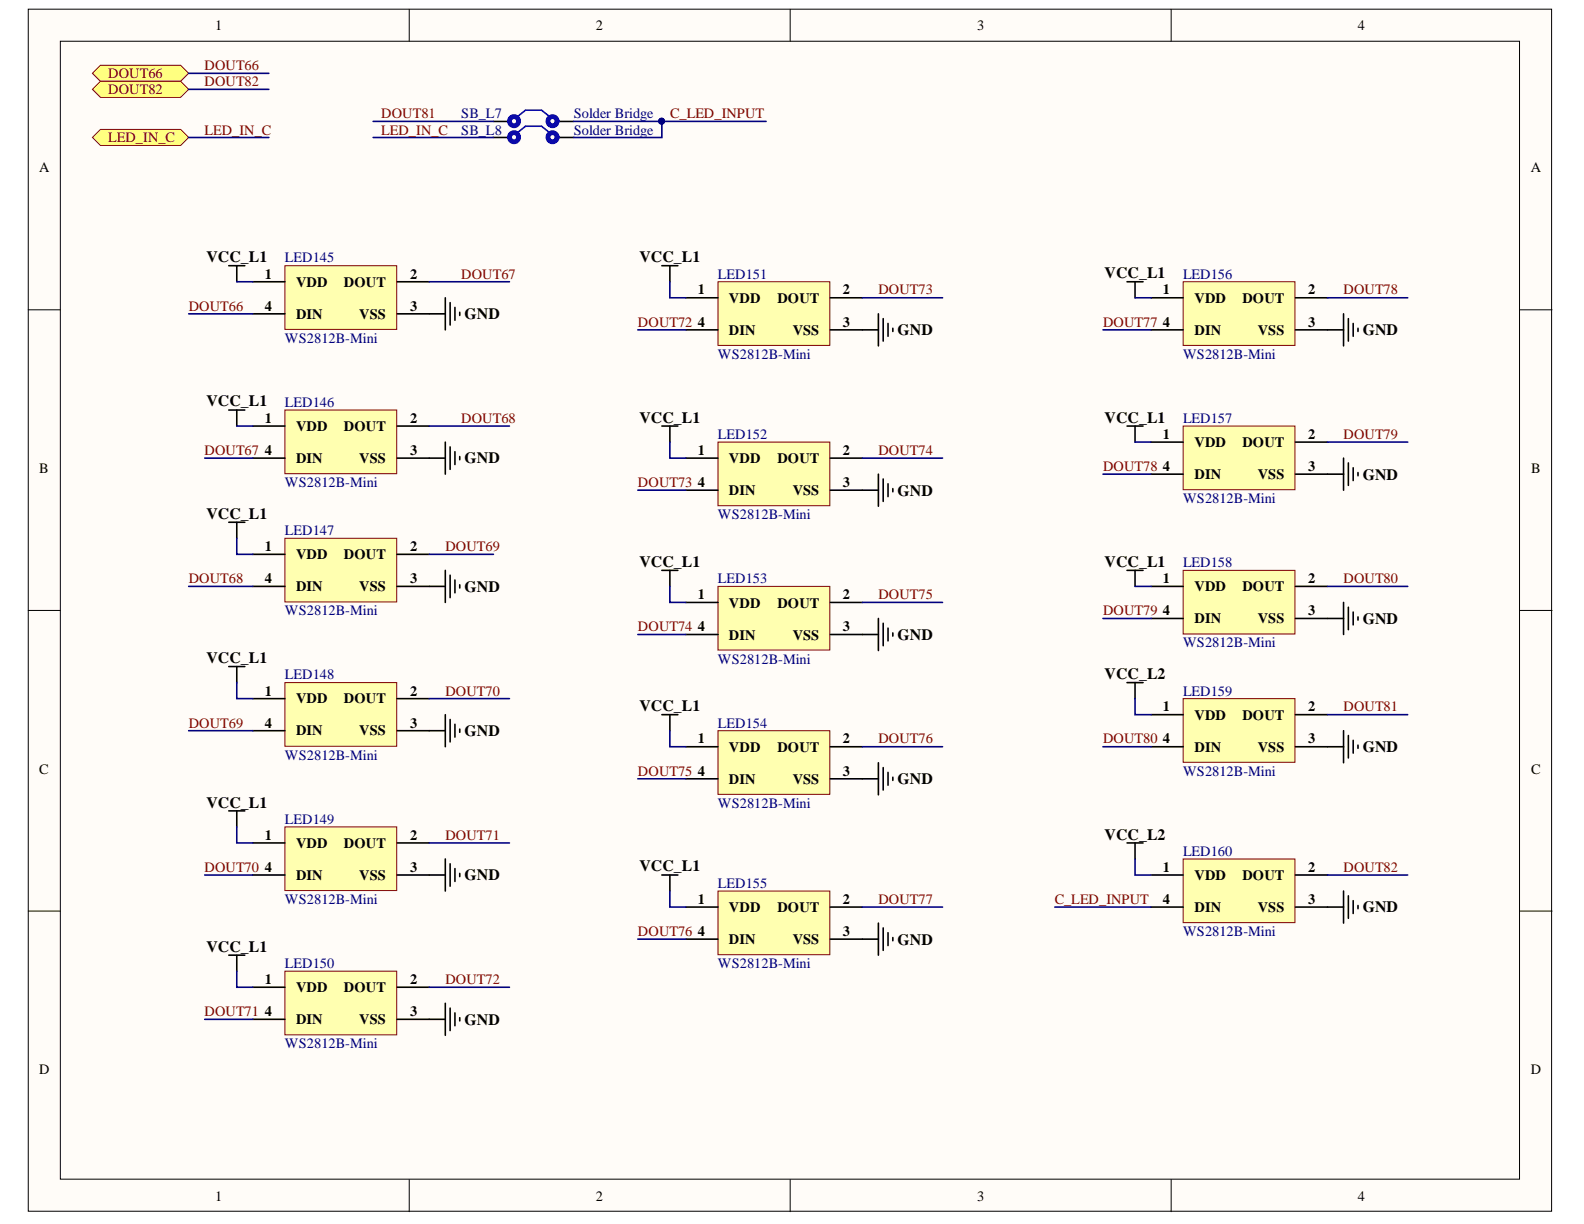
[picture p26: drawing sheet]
<svg xmlns="http://www.w3.org/2000/svg" width="279mm" height="216mm" viewBox="0 0 279 216" stroke-linecap="round" stroke-linejoin="round" font-family="sans-serif">
<defs><g id="words">
<g font-size="2.8">
<text x="36.4" y="46.3">VCC_L1</text>
<text x="112.8" y="46.3">VCC_L1</text>
<text x="194.8" y="49.1">VCC_L1</text>
<text x="82" y="56.3">GND</text>
<text x="158.3" y="59.1">GND</text>
<text x="240.4" y="59.1">GND</text>
<text x="36.4" y="71.7">VCC_L1</text>
<text x="112.8" y="74.6">VCC_L1</text>
<text x="194.8" y="74.6">VCC_L1</text>
<text x="82" y="81.7">GND</text>
<text x="158.3" y="87.4">GND</text>
<text x="240.4" y="84.6">GND</text>
<text x="36.4" y="91.5">VCC_L1</text>
<text x="112.8" y="100">VCC_L1</text>
<text x="194.8" y="100">VCC_L1</text>
<text x="82" y="104.4">GND</text>
<text x="158.3" y="112.9">GND</text>
<text x="240.4" y="110">GND</text>
<text x="36.4" y="117">VCC_L1</text>
<text x="194.8" y="119.8">VCC_L2</text>
<text x="112.8" y="125.5">VCC_L1</text>
<text x="82" y="129.8">GND</text>
<text x="240.4" y="132.7">GND</text>
<text x="36.4" y="142.5">VCC_L1</text>
<text x="158.3" y="138.3">GND</text>
<text x="194.8" y="148.1">VCC_L2</text>
<text x="82" y="155.3">GND</text>
<text x="112.8" y="153.7">VCC_L1</text>
<text x="240.4" y="161">GND</text>
<text x="36.4" y="167.9">VCC_L1</text>
<text x="158.3" y="166.6">GND</text>
<text x="82" y="180.7">GND</text>
</g>
<g font-size="2.5">
<text x="37.9" y="5.3">1</text>
<text x="105.1" y="5.3">2</text>
<text x="172.4" y="5.3">3</text>
<text x="239.5" y="5.3">4</text>
<text x="6.9" y="30.4">A</text>
<text x="270" y="30.4">A</text>
<text x="46.7" y="49.1">1</text>
<text x="52.2" y="50.6">VDD</text>
<text x="60.7" y="50.6">DOUT</text>
<text x="72.3" y="49.1">2</text>
<text x="123.1" y="51.9">1</text>
<text x="128.6" y="53.4">VDD</text>
<text x="137.1" y="53.4">DOUT</text>
<text x="148.7" y="51.9">2</text>
<text x="205.1" y="51.9">1</text>
<text x="210.7" y="53.4">VDD</text>
<text x="219.2" y="53.4">DOUT</text>
<text x="230.7" y="51.9">2</text>
<text x="46.7" y="54.8">4</text>
<text x="52.2" y="56.2">DIN</text>
<text x="63.4" y="56.2">VSS</text>
<text x="72.3" y="54.8">3</text>
<text x="123.1" y="57.6">4</text>
<text x="128.6" y="59">DIN</text>
<text x="139.8" y="59">VSS</text>
<text x="148.7" y="57.6">3</text>
<text x="205.1" y="57.6">4</text>
<text x="210.7" y="59">DIN</text>
<text x="221.9" y="59">VSS</text>
<text x="230.7" y="57.6">3</text>
<text x="46.7" y="74.6">1</text>
<text x="52.2" y="76">VDD</text>
<text x="60.7" y="76">DOUT</text>
<text x="72.3" y="74.6">2</text>
<text x="205.1" y="77.4">1</text>
<text x="230.7" y="77.4">2</text>
<text x="6.9" y="83.4">B</text>
<text x="46.7" y="80.2">4</text>
<text x="52.2" y="81.7">DIN</text>
<text x="63.4" y="81.7">VSS</text>
<text x="72.3" y="80.2">3</text>
<text x="123.1" y="80.2">1</text>
<text x="128.6" y="81.7">VDD</text>
<text x="137.1" y="81.7">DOUT</text>
<text x="148.7" y="80.2">2</text>
<text x="205.1" y="83.1">4</text>
<text x="210.7" y="78.9">VDD</text>
<text x="219.2" y="78.9">DOUT</text>
<text x="230.7" y="83.1">3</text>
<text x="270.1" y="83.4">B</text>
<text x="123.1" y="85.9">4</text>
<text x="128.6" y="87.3">DIN</text>
<text x="139.8" y="87.3">VSS</text>
<text x="148.7" y="85.9">3</text>
<text x="210.7" y="84.5">DIN</text>
<text x="221.9" y="84.5">VSS</text>
<text x="46.7" y="97.2">1</text>
<text x="52.2" y="98.6">VDD</text>
<text x="60.7" y="98.6">DOUT</text>
<text x="72.3" y="97.2">2</text>
<text x="46.7" y="102.9">4</text>
<text x="52.2" y="104.3">DIN</text>
<text x="63.4" y="104.3">VSS</text>
<text x="72.3" y="102.9">3</text>
<text x="123.1" y="105.7">1</text>
<text x="128.6" y="107.2">VDD</text>
<text x="137.1" y="107.2">DOUT</text>
<text x="148.7" y="105.7">2</text>
<text x="205.1" y="102.9">1</text>
<text x="210.7" y="104.3">VDD</text>
<text x="219.2" y="104.3">DOUT</text>
<text x="230.7" y="102.9">2</text>
<text x="123.1" y="111.4">4</text>
<text x="128.6" y="112.8">DIN</text>
<text x="139.8" y="112.8">VSS</text>
<text x="148.7" y="111.4">3</text>
<text x="205.1" y="108.5">4</text>
<text x="210.7" y="109.9">DIN</text>
<text x="221.9" y="109.9">VSS</text>
<text x="230.7" y="108.5">3</text>
<text x="46.7" y="122.7">1</text>
<text x="52.2" y="124.1">VDD</text>
<text x="60.7" y="124.1">DOUT</text>
<text x="72.3" y="122.7">2</text>
<text x="205.1" y="125.5">1</text>
<text x="230.7" y="125.5">2</text>
<text x="46.7" y="128.4">4</text>
<text x="52.2" y="129.7">DIN</text>
<text x="63.4" y="129.7">VSS</text>
<text x="72.3" y="128.4">3</text>
<text x="123.1" y="131.1">1</text>
<text x="148.7" y="131.1">2</text>
<text x="205.1" y="131.1">4</text>
<text x="210.7" y="126.9">VDD</text>
<text x="219.2" y="126.9">DOUT</text>
<text x="230.7" y="131.1">3</text>
<text x="6.9" y="136.5">C</text>
<text x="123.1" y="136.8">4</text>
<text x="128.6" y="132.6">VDD</text>
<text x="137.1" y="132.6">DOUT</text>
<text x="148.7" y="136.8">3</text>
<text x="210.7" y="132.6">DIN</text>
<text x="221.9" y="132.6">VSS</text>
<text x="270.1" y="136.5">C</text>
<text x="128.6" y="138.2">DIN</text>
<text x="139.8" y="138.2">VSS</text>
<text x="46.7" y="148.1">1</text>
<text x="52.2" y="149.6">VDD</text>
<text x="60.7" y="149.6">DOUT</text>
<text x="72.3" y="148.1">2</text>
<text x="46.7" y="153.8">4</text>
<text x="52.2" y="155.2">DIN</text>
<text x="63.4" y="155.2">VSS</text>
<text x="72.3" y="153.8">3</text>
<text x="205.1" y="153.8">1</text>
<text x="210.7" y="155.2">VDD</text>
<text x="219.2" y="155.2">DOUT</text>
<text x="230.7" y="153.8">2</text>
<text x="123.1" y="159.4">1</text>
<text x="128.6" y="160.9">VDD</text>
<text x="137.1" y="160.9">DOUT</text>
<text x="148.7" y="159.4">2</text>
<text x="205.1" y="159.4">4</text>
<text x="210.7" y="160.9">DIN</text>
<text x="221.9" y="160.9">VSS</text>
<text x="230.7" y="159.4">3</text>
<text x="123.1" y="165.1">4</text>
<text x="128.6" y="166.5">DIN</text>
<text x="139.8" y="166.5">VSS</text>
<text x="148.7" y="165.1">3</text>
<text x="46.7" y="173.6">1</text>
<text x="72.3" y="173.6">2</text>
<text x="46.7" y="179.3">4</text>
<text x="52.2" y="175">VDD</text>
<text x="60.7" y="175">DOUT</text>
<text x="72.3" y="179.3">3</text>
<text x="52.2" y="180.6">DIN</text>
<text x="63.4" y="180.6">VSS</text>
<text x="6.9" y="189.5">D</text>
<text x="270" y="189.5">D</text>
<text x="37.9" y="211.8">1</text>
<text x="105.1" y="211.8">2</text>
<text x="172.4" y="211.8">3</text>
<text x="239.5" y="211.8">4</text>
</g>
<g font-size="2.5" fill="#800000">
<text x="19.1" y="13.8">DOUT66</text>
<text x="19.1" y="16.6">DOUT82</text>
<text x="36.1" y="12.4">DOUT66</text>
<text x="36.1" y="15.2">DOUT82</text>
<text x="36.1" y="23.7">LED_IN_C</text>
<text x="67.3" y="23.7">LED_IN_C</text>
<text x="67.3" y="20.9">DOUT81</text>
<text x="118.2" y="20.9">C_LED_INPUT</text>
<text x="19.1" y="25.1">LED_IN_C</text>
<text x="81.4" y="49.1">DOUT67</text>
<text x="154.9" y="51.9">DOUT73</text>
<text x="237" y="51.9">DOUT78</text>
<text x="33.3" y="54.8">DOUT66</text>
<text x="112.5" y="57.6">DOUT72</text>
<text x="194.6" y="57.6">DOUT77</text>
<text x="81.4" y="74.6">DOUT68</text>
<text x="237" y="77.4">DOUT79</text>
<text x="36.1" y="80.2">DOUT67</text>
<text x="154.9" y="80.2">DOUT74</text>
<text x="194.6" y="83.1">DOUT78</text>
<text x="112.5" y="85.9">DOUT73</text>
<text x="78.6" y="97.2">DOUT69</text>
<text x="33.3" y="102.9">DOUT68</text>
<text x="154.9" y="105.7">DOUT75</text>
<text x="237" y="102.9">DOUT80</text>
<text x="112.5" y="111.4">DOUT74</text>
<text x="194.6" y="108.5">DOUT79</text>
<text x="78.6" y="122.7">DOUT70</text>
<text x="237" y="125.5">DOUT81</text>
<text x="33.3" y="128.4">DOUT69</text>
<text x="154.9" y="131.1">DOUT76</text>
<text x="194.6" y="131.1">DOUT80</text>
<text x="112.5" y="136.8">DOUT75</text>
<text x="78.6" y="148.1">DOUT71</text>
<text x="36.1" y="153.8">DOUT70</text>
<text x="237" y="153.8">DOUT82</text>
<text x="154.9" y="159.4">DOUT77</text>
<text x="186" y="159.4">C_LED_INPUT</text>
<text x="112.5" y="165.1">DOUT76</text>
<text x="78.6" y="173.6">DOUT72</text>
<text x="36.1" y="179.3">DOUT71</text>
</g>
<g font-size="2.5" fill="#000080">
<text x="81.4" y="20.9">SB_L7</text>
<text x="81.4" y="23.7">SB_L8</text>
<text x="101.2" y="20.9">Solder Bridge</text>
<text x="101.2" y="23.7">Solder Bridge</text>
<text x="50.3" y="46.3">LED145</text>
<text x="126.6" y="49.1">LED151</text>
<text x="208.7" y="49.1">LED156</text>
<text x="50.3" y="60.5">WS2812B-Mini</text>
<text x="126.6" y="63.3">WS2812B-Mini</text>
<text x="208.7" y="63.3">WS2812B-Mini</text>
<text x="50.3" y="71.8">LED146</text>
<text x="126.6" y="77.4">LED152</text>
<text x="208.7" y="74.6">LED157</text>
<text x="50.3" y="85.9">WS2812B-Mini</text>
<text x="208.7" y="88.8">WS2812B-Mini</text>
<text x="50.3" y="94.4">LED147</text>
<text x="126.6" y="91.5">WS2812B-Mini</text>
<text x="208.7" y="100.1">LED158</text>
<text x="126.6" y="102.9">LED153</text>
<text x="50.3" y="108.5">WS2812B-Mini</text>
<text x="50.3" y="119.8">LED148</text>
<text x="126.6" y="117">WS2812B-Mini</text>
<text x="208.7" y="114.2">WS2812B-Mini</text>
<text x="208.7" y="122.7">LED159</text>
<text x="126.6" y="128.4">LED154</text>
<text x="50.3" y="134">WS2812B-Mini</text>
<text x="208.7" y="136.8">WS2812B-Mini</text>
<text x="126.6" y="142.5">WS2812B-Mini</text>
<text x="50.3" y="145.3">LED149</text>
<text x="208.7" y="151">LED160</text>
<text x="50.3" y="159.4">WS2812B-Mini</text>
<text x="126.6" y="156.6">LED155</text>
<text x="208.7" y="165.1">WS2812B-Mini</text>
<text x="50.3" y="170.8">LED150</text>
<text x="126.6" y="170.8">WS2812B-Mini</text>
<text x="50.3" y="184.9">WS2812B-Mini</text>
</g>
</g></defs>
<g fill="#fffcf8" stroke="#000" stroke-width=".18">
<path d="M5 1.6h268.7v212h-268.7z"/>
<path d="M10.6 7.3h257.4v200.7h-257.4z"/>
</g>
<path d="M72.2 1.6v5.7M139.4 1.6v5.7M206.6 1.6v5.7M5 54.6h5.6M268.1 54.6h5.7M5 107.7h5.6M268.1 107.7h5.7M5 160.7h5.6M268.1 160.7h5.7M72.2 208.1v5.6M139.4 208.1v5.6M206.6 208.1v5.6" fill="none" stroke="#000" stroke-width=".18"/>
<path d="M50.3 72.3h19.7v11.3h-19.7z" fill="#ffffb0" stroke="#800000" stroke-width=".18"/>
<path d="M40.4 72.3h2.8M41.8 72.3v2.9M44.6 75.2h5.7M70.1 75.2h5.6M78.5 78v5.6M79.4 78.8v4M80.2 79.7v2.2M44.6 80.8h5.7M70.1 80.8h8.4M81.1 80.5v.6" fill="none" stroke="#000" stroke-width=".28"/>
<path d="M50.3 46.9h19.7v11.2h-19.7z" fill="#ffffb0" stroke="#800000" stroke-width=".18"/>
<path d="M40.4 46.9h2.8M41.8 46.9v2.8M44.6 49.7h5.7M44.6 55.4h5.7M70.1 49.7h5.6M70.1 55.4h8.4M78.5 52.5v5.7M79.4 53.4v3.9M80.2 54.2v2.3M81.1 55.1v.5" fill="none" stroke="#000" stroke-width=".28"/>
<path d="M50.3 94.9h19.7v11.3h-19.7z" fill="#ffffb0" stroke="#800000" stroke-width=".18"/>
<path d="M40.4 92.1h2.8M41.8 92.1v2.8M44.6 97.8h5.7M70.1 97.8h5.6M44.6 103.4h5.7M70.1 103.4h8.4M78.5 100.6v5.7M79.4 101.5v3.9M80.2 102.3v2.3M81.1 103.2v.5" fill="none" stroke="#000" stroke-width=".28"/>
<path d="M50.3 120.4h19.7v11.2h-19.7z" fill="#ffffb0" stroke="#800000" stroke-width=".18"/>
<path d="M40.4 117.6h2.8M41.8 117.6v2.8M44.6 123.2h5.7M44.6 128.9h5.7M70.1 123.2h5.6M70.1 128.9h8.4M78.5 126.1v5.6M79.4 126.9v4M80.2 127.8v2.2M81.1 128.6v.6" fill="none" stroke="#000" stroke-width=".28"/>
<path d="M50.3 145.9h19.7v11.2h-19.7z" fill="#ffffb0" stroke="#800000" stroke-width=".18"/>
<path d="M40.4 143h2.8M41.8 143v2.9M44.6 148.7h5.7M44.6 154.3h5.7M70.1 148.7h5.6M70.1 154.3h8.4M78.5 151.5v5.7M79.4 152.4v3.9M80.2 153.2v2.3M81.1 154.1v.5" fill="none" stroke="#000" stroke-width=".28"/>
<path d="M50.3 171.3h19.7v11.2h-19.7z" fill="#ffffb0" stroke="#800000" stroke-width=".18"/>
<path d="M40.4 168.5h2.8M41.8 168.5v2.8M44.6 174.1h5.7M44.6 179.8h5.7M70.1 174.1h5.6M70.1 179.8h8.4M78.5 177v5.6M79.4 177.8v4M80.2 178.7v2.2M81.1 179.5v.6" fill="none" stroke="#000" stroke-width=".28"/>
<path d="M126.6 49.7h19.8v11.2h-19.8z" fill="#ffffb0" stroke="#800000" stroke-width=".18"/>
<path d="M116.7 46.9h2.9M118.2 46.9v2.8M121 52.5h5.6M121 58.2h5.6M146.5 52.5h5.6M146.5 58.2h8.4M154.9 55.4v5.6M155.8 56.2v4M156.6 57.1v2.2M157.5 57.9v.6" fill="none" stroke="#000" stroke-width=".28"/>
<path d="M126.6 78h19.8v11.2h-19.8z" fill="#ffffb0" stroke="#800000" stroke-width=".18"/>
<path d="M116.7 75.2h2.9M118.2 75.2v2.8M121 80.8h5.6M121 86.5h5.6M146.5 80.8h5.6M146.5 86.5h8.4M154.9 83.6v5.7M155.8 84.5v3.9M156.6 85.3v2.3M157.5 86.2v.5" fill="none" stroke="#000" stroke-width=".28"/>
<path d="M126.6 128.9h19.8v11.2h-19.8z" fill="#ffffb0" stroke="#800000" stroke-width=".18"/>
<path d="M116.7 126.1h2.9M118.2 126.1v2.8M121 131.7h5.6M121 137.4h5.6M146.5 131.7h5.6M146.5 137.4h8.4M154.9 134.5v5.7M155.8 135.4v4M156.6 136.2v2.3M157.5 137.1v.6" fill="none" stroke="#000" stroke-width=".28"/>
<path d="M126.6 103.4h19.8v11.3h-19.8z" fill="#ffffb0" stroke="#800000" stroke-width=".18"/>
<path d="M116.7 100.6h2.9M118.2 100.6v2.8M121 106.3h5.6M121 111.9h5.6M146.5 106.3h5.6M146.5 111.9h8.4M154.9 109.1v5.6M155.8 109.9v4M156.6 110.8v2.3M157.5 111.6v.6" fill="none" stroke="#000" stroke-width=".28"/>
<path d="M126.6 157.2h19.8v11.2h-19.8z" fill="#ffffb0" stroke="#800000" stroke-width=".18"/>
<path d="M116.7 154.3h2.9M118.2 154.3v2.9M121 160h5.6M146.5 160h5.6M121 165.7h5.6M146.5 165.7h8.4M154.9 162.8v5.7M155.8 163.7v3.9M156.6 164.5v2.3M157.5 165.4v.5" fill="none" stroke="#000" stroke-width=".28"/>
<path d="M208.7 49.7h19.7v11.2h-19.7z" fill="#ffffb0" stroke="#800000" stroke-width=".18"/>
<path d="M198.8 49.7h2.8M200.2 49.7v2.8M203 52.5h5.7M203 58.2h5.7M228.5 52.5h5.7M228.5 58.2h8.5M237 55.4v5.6M237.8 56.2v4M238.7 57.1v2.2M239.5 57.9v.6" fill="none" stroke="#000" stroke-width=".28"/>
<path d="M208.7 75.2h19.7v11.2h-19.7z" fill="#ffffb0" stroke="#800000" stroke-width=".18"/>
<path d="M198.8 75.2h2.8M200.2 75.2v2.8M203 78h5.7M228.5 78h5.7M203 83.6h5.7M228.5 83.6h8.5M237 80.8v5.7M237.8 81.7v3.9M238.7 82.5v2.3M239.5 83.4v.5" fill="none" stroke="#000" stroke-width=".28"/>
<path d="M208.7 100.6h19.7v11.2h-19.7z" fill="#ffffb0" stroke="#800000" stroke-width=".18"/>
<path d="M198.8 100.6h2.8M200.2 100.6v2.8M203 103.4h5.7M203 109.1h5.7M228.5 103.4h5.7M228.5 109.1h8.5M237 106.3v5.6M237.8 107.1v4M238.7 108v2.2M239.5 108.8v.6" fill="none" stroke="#000" stroke-width=".28"/>
<path d="M208.7 123.2h19.7v11.3h-19.7z" fill="#ffffb0" stroke="#800000" stroke-width=".18"/>
<path d="M198.8 120.4h2.8M200.2 120.4v2.8M203 126.1h5.7M203 131.7h5.7M228.5 126.1h5.7M228.5 131.7h8.5M237 128.9v5.6M237.8 129.7v4M238.7 130.6v2.2M239.5 131.4v.6" fill="none" stroke="#000" stroke-width=".28"/>
<path d="M208.7 151.5h19.7v11.2h-19.7z" fill="#ffffb0" stroke="#800000" stroke-width=".18"/>
<path d="M198.8 148.7h2.8M200.2 148.7v2.8M203 154.3h5.7M203 160h5.7M228.5 154.3h5.7M228.5 160h8.5M237 157.2v5.6M237.8 158v4M238.7 158.9v2.2M239.5 159.7v.6" fill="none" stroke="#000" stroke-width=".28"/>
<g fill="#ffff80" stroke="#800000" stroke-width=".18">
<path d="M16.3 12.9l1.4-1.4h14.2l1.4 1.4-1.4 1.4h-14.2z" fill-rule="evenodd"/>
<path d="M16.3 15.8l1.4-1.5h14.2l1.4 1.5-1.4 1.4h-14.2z" fill-rule="evenodd"/>
</g>
<g fill="none" stroke="#000080" stroke-width=".28">
<path d="M33.3 12.9h14.1M33.3 15.8h14.1M65.8 24.2h21.2M65.8 21.4h21.2M101.2 21.4h33.9M116.7 21.4v2.8h-15.5M33.3 55.4h11.3M41.8 49.7h2.8M75.7 49.7h14.2M112.5 58.2h8.5M118.2 49.7v2.8h2.8M152.1 52.5h14.2"/>
<path d="M194.5 58.2h8.5M200.2 52.5h2.8M234.2 52.5h14.1M41.8 75.2h2.8M75.7 75.2h14.2M118.2 78v2.8h2.8M200.2 78h2.8M234.2 78h14.1M36.1 80.8h8.5M41.8 94.9v2.9h2.8M75.7 97.8h11.3M112.5 86.5h8.5"/>
<path d="M152.1 80.8h14.2M194.5 83.6h8.5M33.3 103.4h11.3M112.5 111.9h8.5M118.2 103.4v2.9h2.8M152.1 106.3h14.2M194.5 109.1h8.5M200.2 103.4h2.8M234.2 103.4h14.1M33.3 128.9h11.3M41.8 120.4v2.8h2.8M75.7 123.2h14.2"/>
<path d="M112.5 137.4h8.5M118.2 128.9v2.8h2.8M152.1 131.7h14.2M194.5 131.7h8.5M200.2 123.2v2.9h2.8M234.2 126.1h14.1M36.1 154.3h8.5M41.8 145.9v2.8h2.8M75.7 148.7h14.2M118.2 157.2v2.8h2.8M152.1 160h14.2M186.1 160h16.9"/>
<path d="M200.2 151.5v2.8h2.8M234.2 154.3h14.1M36.1 179.8h8.5M41.8 171.3v2.8h2.8M75.7 174.1h14.2M112.5 165.7h8.5"/>
</g>
<path d="M87 21.4h2.9M87 24.2h2.9M98.4 21.4h2.8M98.4 24.2h2.8" fill="none" stroke="#000" stroke-width=".28"/>
<g fill="none" stroke="#00f" stroke-width=".85">
<circle cx="90.7" cy="24.2" r=".81"/>
<circle cx="90.7" cy="21.4" r=".81"/>
<circle cx="97.5" cy="24.2" r=".81"/>
<circle cx="97.5" cy="21.4" r=".81"/>
</g>
<path d="M91.3 20.6l1.4-1.2h2.8l1.4 1.2M91.3 23.4l1.4-1.1h2.8l1.4 1.1" fill="none" stroke="#00f" stroke-width=".28"/>
<circle cx="116.7" cy="21.4" r=".52" fill="#000080" stroke="#000080" stroke-width=".18"/>
<path d="M16.3 24.2l1.4-1.4h14.2l1.4 1.4-1.4 1.5h-14.2z" fill-rule="evenodd" fill="#ffff80" stroke="#800000" stroke-width=".18"/>
<path d="M33.3 24.2h14.1" fill="none" stroke="#000080" stroke-width=".28"/>
<use href="#words"/>
</svg>
